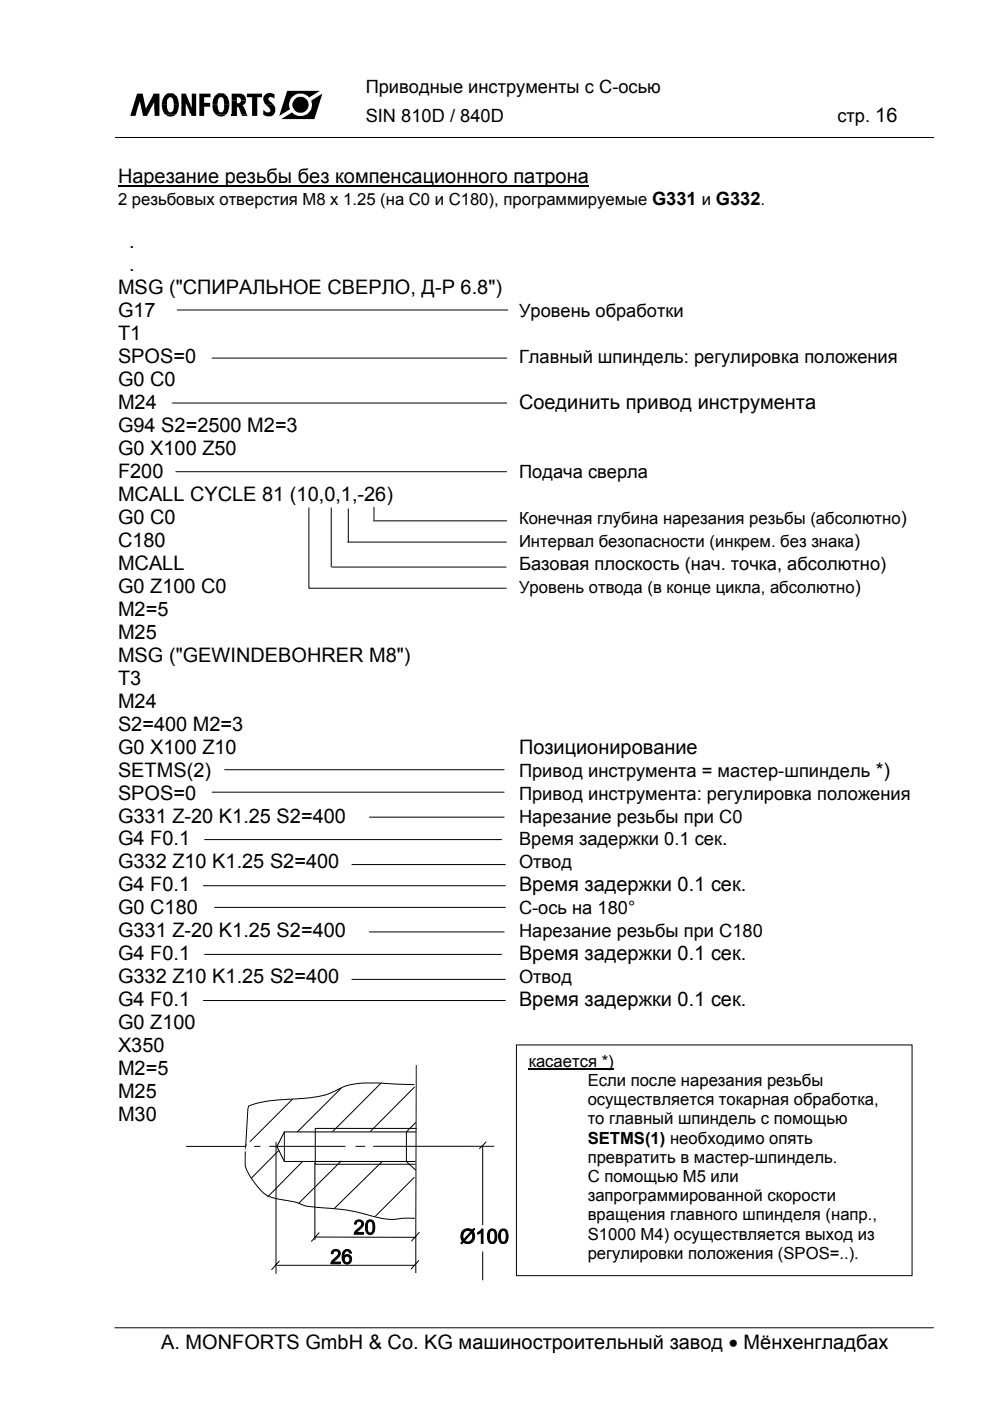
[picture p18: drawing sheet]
<svg xmlns="http://www.w3.org/2000/svg" width="210mm" height="297mm" viewBox="0 0 210 297" stroke-linecap="round" stroke-linejoin="round" font-family="sans-serif">
<defs><g id="words">
<g font-size="4.2">
<text x="25" y="38.8">Нарезание резьбы без компенсационного патрона</text>
<text x="27.4" y="52.7">.</text>
<text x="27.4" y="57.6">.</text>
<text x="25" y="62.4">MSG (&quot;СПИРАЛЬНОЕ СВЕРЛО, Д-Р 6.8&quot;)</text>
<text x="25" y="67.3">G17</text>
<text x="25" y="72.2">T1</text>
<text x="25" y="77">SPOS=0</text>
<text x="25" y="81.9">G0 C0</text>
<text x="25" y="86.8">M24</text>
<text x="110" y="86.8">Соединить привод инструмента</text>
<text x="25" y="91.6">G94 S2=2500 M2=3</text>
<text x="25" y="96.5">G0 X100 Z50</text>
<text x="25" y="101.4">F200</text>
<text x="25" y="106.2">MCALL CYCLE 81 (10,0,1,-26)</text>
<text x="25" y="111.1">G0 C0</text>
<text x="25" y="116">C180</text>
<text x="25" y="120.8">MCALL</text>
<text x="25" y="125.7">G0 Z100 C0</text>
<text x="25" y="130.6">M2=5</text>
<text x="25" y="135.4">M25</text>
<text x="25" y="140.3">MSG (&quot;GEWINDEBOHRER M8&quot;)</text>
<text x="25" y="145.2">T3</text>
<text x="25" y="150.1">M24</text>
<text x="25" y="154.9">S2=400 M2=3</text>
<text x="25" y="159.8">G0 X100 Z10</text>
<text x="110" y="159.8">Позиционирование</text>
<text x="25" y="164.7">SETMS(2)</text>
<text x="25" y="169.5">SPOS=0</text>
<text x="25" y="174.4">G331 Z-20 K1.25 S2=400</text>
<text x="25" y="179.3">G4 F0.1</text>
<text x="25" y="184.1">G332 Z10 K1.25 S2=400</text>
<text x="25" y="189">G4 F0.1</text>
<text x="110" y="189">Время задержки 0.1 сек.</text>
<text x="25" y="193.9">G0 C180</text>
<text x="25" y="198.7">G331 Z-20 K1.25 S2=400</text>
<text x="25" y="203.6">G4 F0.1</text>
<text x="110" y="203.6">Время задержки 0.1 сек.</text>
<text x="25" y="208.5">G332 Z10 K1.25 S2=400</text>
<text x="25" y="213.3">G4 F0.1</text>
<text x="110" y="213.3">Время задержки 0.1 сек.</text>
<text x="25" y="218.2">G0 Z100</text>
<text x="25" y="223.1">X350</text>
<text x="25" y="227.9">M2=5</text>
<text x="25" y="232.8">M25</text>
<text x="25" y="237.7">M30</text>
<text x="34.2" y="286.1">A. MONFORTS GmbH &amp; Co. KG машиностроительный завод • Мёнхенгладбах</text>
</g>
<g font-size="3.9">
<text x="77.5" y="19.7">Приводные инструменты с C-осью</text>
<text x="77.5" y="25.9">SIN 810D / 840D</text>
<text x="177.5" y="25.9">стр. 16</text>
<text x="110" y="67.3">Уровень обработки</text>
<text x="110" y="77">Главный шпиндель: регулировка положения</text>
<text x="110" y="101.4">Подача сверла</text>
<text x="110" y="120.8">Базовая плоскость (нач. точка, абсолютно)</text>
<text x="110" y="164.7">Привод инструмента = мастер-шпиндель *)</text>
<text x="110" y="169.5">Привод инструмента: регулировка положения</text>
<text x="110" y="174.4">Нарезание резьбы при C0</text>
<text x="110" y="179.3">Время задержки 0.1 сек.</text>
<text x="110" y="184.1">Отвод</text>
<text x="110" y="193.9">C-ось на 180°</text>
<text x="110" y="198.7">Нарезание резьбы при C180</text>
<text x="110" y="208.5">Отвод</text>
</g>
<g font-size="3.5">
<text x="25" y="43.5">2 резьбовых отверстия M8 x 1.25 (на C0 и C180), программируемые G331 и G332.</text>
<text x="110" y="111.1">Конечная глубина нарезания резьбы (абсолютно)</text>
<text x="110" y="116">Интервал безопасности (инкрем. без знака)</text>
<text x="110" y="125.7">Уровень отвода (в конце цикла, абсолютно)</text>
<text x="112.1" y="226.1">касается *)</text>
<text x="124.6" y="230.2">Если после нарезания резьбы</text>
<text x="124.6" y="234.3">осуществляется токарная обработка,</text>
<text x="124.6" y="238.3">то главный шпиндель с помощью</text>
<text x="124.6" y="242.5">SETMS(1) необходимо опять</text>
<text x="124.6" y="250.6">С помощью M5 или</text>
<text x="124.6" y="246.5">превратить в мастер-шпиндель.</text>
<text x="124.6" y="254.7">запрограммированной скорости</text>
<text x="124.6" y="258.7">вращения главного шпинделя (напр.,</text>
<text x="124.6" y="262.8">S1000 M4) осуществляется выход из</text>
<text x="124.6" y="266.9">регулировки положения (SPOS=..).</text>
</g>
</g></defs>
<path d="M24.5 29.1h173.6" fill="none" stroke="#000" stroke-width=".21"/>
<path d="M60.9 19.3h6.9l-8.6 5.3zM59.6 25.3l8.7-5.4-1.6 5.4z" fill="#000"/>
<circle cx="63.7" cy="22.2" r="2.4" fill="#fff"/>
<g fill="#000">
<path d="M29.1 19.9h1.1l.7 3.2 1.6-3.2h1.3v4.7h-1l-.1-3.1-1.5 3.1h-.9l-.6-3.1-1 3.1h-1.1z" fill-rule="evenodd"/>
<path d="M38.5 19.9h.9l1.3 3v-3h.9v4.7h-1l-1.3-3 .1 3h-.9z" fill-rule="evenodd"/>
<path d="M42.3 19.9h2.3v.7h-1.3v1.2h1.3v.8h-1.3v2h-1z" fill-rule="evenodd"/>
<path d="M52.3 19.9h3.3v.7h-1.1v4h-1.1v-4h-1.1z" fill-rule="evenodd"/>
<path d="M35.1 20.1l.6-.3h.9a2.66 2.66 0 0 1 1.4 2.4h-1.1l-.1-.8a.73 .73 0 0 0-.9-.8 1.46 1.46 0 0 0-.5 1.6h-1.1l.2-1.1z" fill-rule="evenodd"/>
<path d="M34.3 22.2h1.1l.1 .9a.73 .73 0 0 0 .8 .7l.5-.5 .1-1.1h1.1l-.2 1.1-.5 .9h-2.3l-.6-1.1z" fill-rule="evenodd"/>
<path d="M35 24.2h2.3a1.54 1.54 0 0 1-2.3 0z" fill-rule="evenodd"/>
<path d="M45.8 20.1l.5-.3 1.2 .1a2.45 2.45 0 0 1 1.1 2.3h-1.1l-.1-1.2-.3-.4h-.5l-.2 .2-.2 .6-.1 .8h-1v-.6a2.08 2.08 0 0 1 .7-1.5z" fill-rule="evenodd"/>
<path d="M45.7 24.2h2.2a1.71 1.71 0 0 1-2.2 0z" fill-rule="evenodd"/>
<path d="M45.1 22.2h1l.3 1.4 .2 .2h.5a1.68 1.68 0 0 0 .4-1.6h1.1l-.2 1.5-.4 .5h-2.3a2.15 2.15 0 0 1-.6-2z" fill-rule="evenodd"/>
<path d="M49.1 19.9h2.1a1.34 1.34 0 0 1 1 1.4h-1.1l-.2-.5-.3-.2h-.4v.7h-1.1z" fill-rule="evenodd"/>
<path d="M49.1 21.3h1.1v.6l.7-.1 .2-.5h1.1l-.2 .6-.6 .5 .4 .5 .5 1.3h-1.1l-.5-1.2-.4-.4-.1 1.6h-1.1z" fill-rule="evenodd"/>
<path d="M51.2 24.2h1.1l.2 .4h-1.2z" fill-rule="evenodd"/>
<path d="M56.4 22.2h1.6l.4 .6v.9l-.7 .9-1.1 .1-.8-.4v-1l.2 .2a.88 .88 0 0 0 1.3 .1l-.2-.7z" fill-rule="evenodd"/>
<path d="M56.2 20.1v-.1a1.36 1.36 0 0 1 1.7-.1h.3v1l-.3-.2a.72 .72 0 0 0-1 .1l.2 .6 .9 .8h-1.6a1.45 1.45 0 0 1-.2-2.1z" fill-rule="evenodd"/>
<circle cx="63.7" cy="22.2" r="1.69"/>
</g>
<path d="M49.1 24.2h1.1v.4h-1.1z" fill="#000"/>
<path d="M104.7 243l-65.2 .1M24.3 281.5h173.6" fill="none" stroke="#000" stroke-width=".21"/>
<g fill="#fff">
<path d="M108.1 232.7l.9 .1-.1 1.8-1-.1z"/>
<path d="M105.9 232.8h1l-.1 1.5h-1z"/>
<path d="M89.9 232.5l1 .2-.4 1.9-1-.2z"/>
<path d="M88.3 232.6l1 .1-.2 1.6-1-.1z"/>
<path d="M91.8 251.7l.9 .1-.2 3.3-1-.1z"/>
<path d="M89.4 251.4h1l-.2 3.8-1-.1z"/>
<path d="M74.2 251.3l.9 .1-.5 4.4-1-.1z"/>
<path d="M71.4 251.7h.9l-.2 3.8-1-.1z"/>
</g>
<g fill="#000">
<path d="M70.5 265.1a.97 .97 0 0 1 1.5 .2 .97 .97 0 0 1-.4 1.4l-.9 .9h1.5v.3h-2.1l.3-.6 .4-.3a1.69 1.69 0 0 0 1-1.5 .6 .6 0 0 0-.7-.3 .6 .6 0 0 0-.5 .6h-.4zM72.9 265.2l.4-.2a.86 .86 0 0 1 1.2 .7h-.4a.6 .6 0 0 0-.7-.5 .6 .6 0 0 0-.5 .8v.4a.94 .94 0 0 1 1.3-.2 .94 .94 0 0 1 .2 1.3 1.03 1.03 0 0 1-1.2 .4 1.03 1.03 0 0 1-.7-1.2l.1-.8zM73.2 266.5a.64 .64 0 0 0 0 1 .64 .64 0 0 0 1-.4 .61 .61 0 0 0-.3-.7 .61 .61 0 0 0-.7 .1z" fill-rule="evenodd"/>
<path d="M75.4 258.9a.94 .94 0 0 1 1.4-.1 .94 .94 0 0 1 0 1.4l-1.2 1.1h1.5v.4h-2l.2-.6 .6-.5a1.08 1.08 0 0 0 .6-1.5 .6 .6 0 0 0-.6-.1 .6 .6 0 0 0-.4 .5h-.4zM77.8 258.9a.97 .97 0 0 1 1.1-.2 .97 .97 0 0 1 .5 1.1l.1 .6a1.03 1.03 0 0 1-1.1 1.3 1.03 1.03 0 0 1-.9-1.3v-.8zM78.1 259.1a2.26 2.26 0 0 0 .1 2.3 .74 .74 0 0 0 .9-1.1v-.6a.59 .59 0 0 0-.3-.6 .59 .59 0 0 0-.7 0z" fill-rule="evenodd"/>
<path d="M98.1 260.9a1.51 1.51 0 0 1 2-.1l.4-.3 .2 .1-.4 .4a1.53 1.53 0 0 1 0 2.1 1.53 1.53 0 0 1-2 .2l-.4 .4-.2-.1 .4-.5a1.77 1.77 0 0 1 0-2.2zM98.4 261.2l-.3 .7 .2 .9 1.6-1.7-.4-.2a1.04 1.04 0 0 0-1.1 .3zM100 261.3l-1.5 1.8a1.17 1.17 0 0 0 1.5-.2 1.17 1.17 0 0 0 0-1.6zM101.3 261.3l.9-.7h.2v3h-.4v-2.4l-.7 .5zM103.8 260.7a.98 .98 0 0 1 1.1 0 .98 .98 0 0 1 .4 1v.7a1.02 1.02 0 0 1-.4 1.1 1.02 1.02 0 0 1-1.2-.1 2.47 2.47 0 0 1 .1-2.7zM104 261a2.24 2.24 0 0 0 .1 2.3 .76 .76 0 0 0 .9-1v-.6a.64 .64 0 0 0-.2-.7 .64 .64 0 0 0-.8 0zM106.2 260.7a.99 .99 0 0 1 1 0 .99 .99 0 0 1 .5 1v.7a.99 .99 0 0 1-.6 1.1 .99 .99 0 0 1-1.2-.4l-.2-1.4zM106.4 261l-.3 .6v1a.62 .62 0 0 0 .7 .8 .62 .62 0 0 0 .5-.9v-.8a.65 .65 0 0 0-.2-.7 .65 .65 0 0 0-.7 0z" fill-rule="evenodd"/>
</g>
<g fill="none" stroke="#000" stroke-width=".21">
<path d="M62 233.1l-9.9 9.9M72.3 230.8l-9.2 9.2M80.8 229.6l-10.3 10.3M87.8 230l-3.4-.1a49.5 49.5 0 0 0-9.5 0 20.7 20.7 0 0 0-5.2 2 46.3 46.3 0 0 1-10.8 1.3l-.5 .1a20.3 20.3 0 0 0-5.7 1.2l-.1 .6-.6 9.7v2.3a14.5 14.5 0 0 0 4.8 6.5l1.7 .5a24.9 24.9 0 0 1 6.7 1.7h.7a55.2 55.2 0 0 1 12.6 1.9 13.7 13.7 0 0 0 7.4 .6h2M87.9 230.5l-9.3 9.3M59.1 243.9l-5.8 5.9M64.2 246.3l-7.4 7.4M72.3 246.2l-8.9 8.9M75.4 258.8a.95 .95 0 0 1 1.4 0 .95 .95 0 0 1 0 1.4l-1.2 1.1h1.5v.4h-2l.2-.6 .6-.5a1.08 1.08 0 0 0 .6-1.5 .6 .6 0 0 0-.6-.1 .6 .6 0 0 0-.4 .5h-.4zM77.8 258.9a.97 .97 0 0 1 1.1-.2 .97 .97 0 0 1 .5 1.1l.1 .6a1 1 0 0 1-.9 1.3 1 1 0 0 1-1.1-1.1v-1zM78.1 259.1a.64 .64 0 0 1 .8 0 .64 .64 0 0 1 .2 .7v.7a.61 .61 0 0 1-.5 .9 .61 .61 0 0 1-.7-.7v-1zM81 246.3l-10 9.9"/>
<path d="M87.8 249.6l-8.2 8.3M70.5 265.1a.97 .97 0 0 1 1.5 .2 .97 .97 0 0 1-.4 1.4l-.9 .9h1.5v.3h-2.1l.3-.6 .4-.3a1.69 1.69 0 0 0 1-1.5 .6 .6 0 0 0-.7-.3 .6 .6 0 0 0-.5 .6h-.4zM72.9 265.2l.4-.2a.86 .86 0 0 1 1.2 .7h-.4a.6 .6 0 0 0-.7-.5 .6 .6 0 0 0-.5 .8v.4a.94 .94 0 0 1 1.3-.2 .94 .94 0 0 1 .2 1.3 1.03 1.03 0 0 1-1.2 .4 1.03 1.03 0 0 1-.7-1.2l.1-.8zM73.2 266.5a.67 .67 0 0 1 1 .3 .67 .67 0 0 1-.7 .9l-.3-.2-.2-.4zM98.1 260.9a1.46 1.46 0 0 1 2-.1l.4-.3 .2 .1-.4 .4 .1 .3a1.51 1.51 0 0 1-.2 1.9 1.51 1.51 0 0 1-1.9 .1l-.4 .4-.2-.1 .4-.5-.3-.5-.1-.7zM98.4 261.2a1.05 1.05 0 0 1 1.5-.1l-1.6 1.7-.2-.9zM100 261.3a1.17 1.17 0 0 1 0 1.5 1.17 1.17 0 0 1-1.4 .3zM101.3 261.3l.9-.7h.2v3h-.4v-2.4l-.7 .5zM103.8 260.7a.97 .97 0 0 1 1.1 0 .97 .97 0 0 1 .4 1v.7a1.02 1.02 0 0 1-.4 1.1 1.02 1.02 0 0 1-1.2-.1 2.29 2.29 0 0 1 .1-2.7zM104 261a.64 .64 0 0 1 .8 0 .64 .64 0 0 1 .2 .7l-.1 .9a.6 .6 0 0 1-.5 .7 .6 .6 0 0 1-.6-.7v-1zM106.2 260.7a.97 .97 0 0 1 1 0 .97 .97 0 0 1 .5 1v.7a.99 .99 0 0 1-.6 1.1 .99 .99 0 0 1-1.2-.4l-.2-1.6zM106.4 261a.65 .65 0 0 1 .7 0 .65 .65 0 0 1 .2 .7v.9a.6 .6 0 0 1-.6 .8 .6 .6 0 0 1-.6-.8v-1z"/>
</g>
<path d="M60.2 239.9h28v.2h-27.9l.1-.1zM60.2 239.9l.2 .1-1.6 3.1h-.2zM60.2 240h.2l-.1 6.4zM58.6 243.1l.2-.1 1.6 3.2-.2 .1zM60.3 246.1h27.8v.3h-27.8zM88.1 261h.2v8.9h-.2z" fill="#000"/>
<path d="M88.2 225.8v35.2" fill="none" stroke="#000" stroke-width=".3"/>
<g fill="#fff">
<path d="M77.8 242.2l1.4 .6-.7 1.7-1.4-.6z"/>
<path d="M74.5 241.6l1.2 1.1-1.5 1.8-1.3-1.1z"/>
<path d="M56.1 241.7l1.3 .9-1.5 2.3-1.3-.9z"/>
<path d="M52.6 241.9l1.5 .5-.7 2.2-1.5-.5z"/>
</g>
<g fill="none" stroke="#000" stroke-width=".21">
<path d="M37.6 65.7h70.1M37.3 100h70.1M65.5 107.7v16.9M70.2 107.7v12.5M73.7 114.9h33.6M73.9 107.9v6.9M79.2 110.4h28.2M79.3 107.5v2.7M65.5 124.7h41.8M70.5 120.2h36.8M47.6 163.2h59.3M88.3 239.2h-21.5v7.6h21.2"/>
<path d="M58.5 242.2v27.8M66.8 246.6v16.3M102.3 243v16.7M103.1 242.1l-1.4 1.4M58.8 268.3h29M59.2 267.4l-1.6 1.8M66.8 262.3h21.3M67.6 261.4l-1.6 1.8M88.8 267.3l-1.7 1.8M88.9 261.3l-1.6 1.8M102.3 265.4v6"/>
</g>
<path d="M88.1 237.9l.2 .1-2 2h-.2zM86.1 240h.2v6.3l-.2 .1zM86.1 246.4l.2-.2 1.9 1.9z" fill="#000"/>
<path d="M25 39.4h99.8" fill="none" stroke="#000" stroke-width=".32"/>
<path d="M115.5 241.8l-1.9 2.4" fill="none" stroke="#fff" stroke-width=".32"/>
<path d="M114.7 241.3l-1.8 2.3" fill="none" stroke="#fff" stroke-width=".95" stroke-linecap="butt"/>
<path d="M109.5 221.6h83.9v48.9h-83.9z" fill="#fff"/>
<g fill="none" stroke="#000" stroke-width=".21">
<path d="M45 75.9h62.4M36.5 85.4h70.9M43.4 178h63M45 168h61.9M78.3 173.2h28.6M43.1 187.8h64M45.5 192.4h61.6M74.6 183.3h32.5M78.3 197.6h28.6M43.1 212.1h64M43.4 202.4h63M74.6 207.6h32.5"/>
<path d="M109.5 221.6h83.9v48.9h-83.9z"/>
</g>
<path d="M112.1 226.7h18.1" fill="none" stroke="#000" stroke-width=".25"/>
<use href="#words"/>
</svg>
